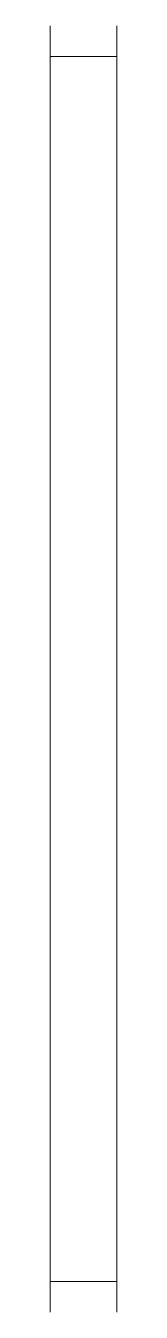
# Model space of a CAD drawing. Header units: millimetres. Extents: x -1.3 to 0, y -12.5 to 12.5.
import ezdxf

# ---------------------------------------------------------------- set-up
doc = ezdxf.new("R2010")
doc.units = ezdxf.units.MM
doc.header["$LTSCALE"] = 0.5
doc.layers.get('0').update_dxf_attribs({"color": 9, "lineweight": 15})

msp = doc.modelspace()

# ---------------------------------------------------------------- linework, layer by layer
at = {"ltscale": 0.5}
for p, q in [((-1.3, 12.5), (-1.3, -12.5)), ((0, 12.5), (0, -12.5)), ((-1.3, 11.9), (0, 11.9)), ((-1.3, -11.9), (0, -11.9))]:
    msp.add_line(p, q, dxfattribs=at)

doc.saveas('drawing.dxf')
